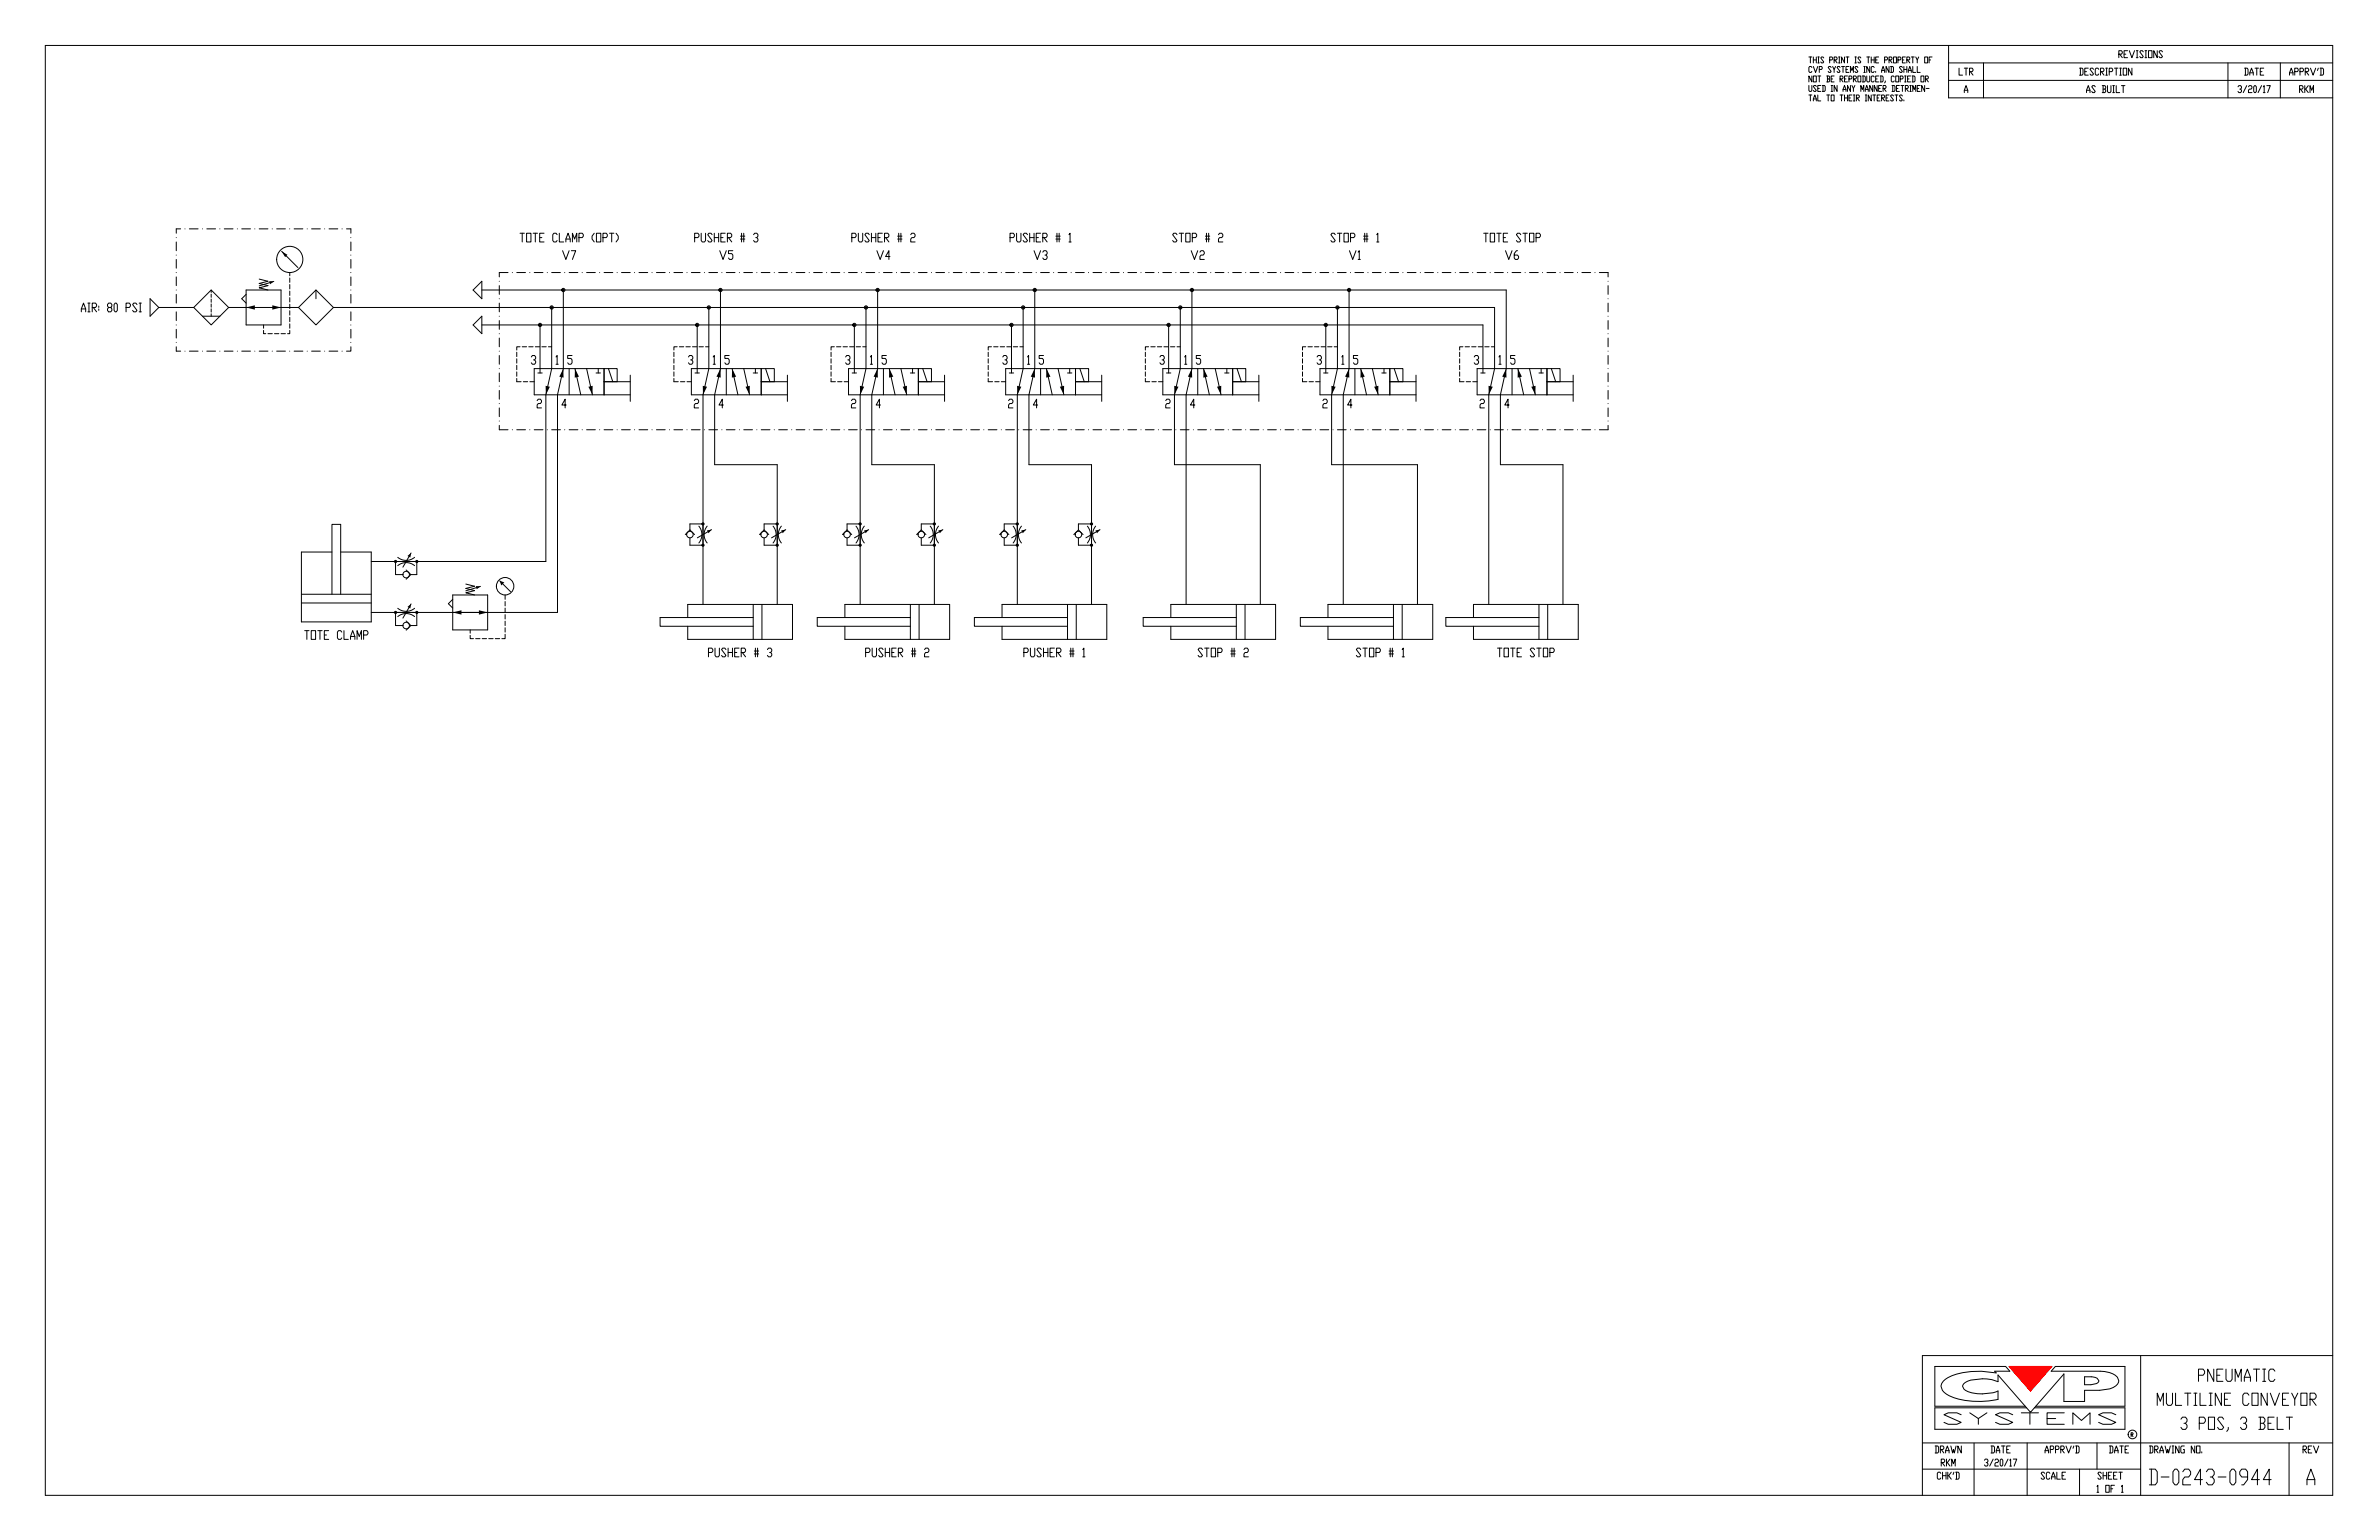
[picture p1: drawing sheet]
<svg xmlns="http://www.w3.org/2000/svg" width="864mm" height="559mm" viewBox="0 0 864 559" stroke-linecap="round" stroke-linejoin="round" font-family="sans-serif">
<g fill="none" stroke="#000" stroke-width=".36">
<path d="M16.4 16.5h830.4v526.1h-830.4zM656.6 31v1.8l.3 .4h.6l.2-.4v-1.8M656.6 20.7h1.1M656.6 34.5h1.1M657.2 20.7v2.1M657.2 34.5v2.1M657.7 24.5l-.2-.4h-.6l-.3 .4v1.4l.3 .4h.6l.2-.4M657.7 27.6v2.1l-1.1-2.1v2.1M658.3 27.6h1v2.1h-1zM658.3 24.1l.8 2.2 .8-2.2M658.3 36.6l.5-2.1 .5 2.1M658.3 20.7v2.1"/>
<path d="M658.3 21.8h1M658.3 35.9h1M659.3 31.4l-.2-.4h-.6l-.2 .4 1 1.4-.2 .4h-.6l-.2-.4M659.3 20.7v2.1M659.9 34.5v2.1h1.1M659.9 20.7h.5M659.9 22.8h.5M659.9 27.6h1.1M659.9 32.1h.5M660.1 20.7v2.1M660.4 25.2h.8l.3-.4-.3-.7h-.8v2.2M660.4 27.6v2.1"/>
<path d="M661 31h-1.1v2.2h1.1M661.5 31h.8l.3 .4v1.4l-.3 .4h-.8M661.8 31v2.2M662 21l-.2-.3h-.6l-.2 .3 1 1.5-.2 .3h-.6l-.2-.3M663.1 27.6h.8l.3 .3-.3 .7 .3 .8-.3 .3h-.8M663.1 34.5h1.1M663.4 27.6v2.1M663.4 28.6h.5M663.6 34.5v2.1M664.2 21.8h.8l.3-.4-.3-.7h-.8v2.1M664.7 34.5h1.1v2.1h-1.1zM664.7 24.5l-.2-.4h-.6l-.3 .4 1.1 1.4-.2 .4h-.6l-.3-.4"/>
<path d="M664.7 28.6h.6M664.7 33.2h.6M664.7 31h.6M665 31v2.2M665.3 24.1l.5 1.1v1.1M665.8 21.8h.8l.3-.4-.3-.7h-.8v2.1M665.8 27.6h-1.1v2.1h1.1M666.1 21.8l.8 1M666.3 24.1l-.5 1.1M666.9 31v2.2l-1.1-2.2v2.2M667.4 20.7h.6M667.4 22.8h.6"/>
<path d="M667.7 20.7v2.1M668 24.5l-.3-.4h-.6l-.2 .4 1.1 1.4-.3 .4h-.6l-.2-.4M668 28.6h.8l.2-.3-.2-.7h-.8v2.1M668 34.5h1M668.2 28.6l.8 1.1M668.5 24.1h1.1M668.5 34.5v2.1M669 33.2l.6-2.2 .5 2.2M669 24.1v2.2M669 32.5h1.1M669.6 20.7v2.1l-1.1-2.1v2.1M669.6 28.6h.5"/>
<path d="M669.6 34.5v2.1M669.6 35.5h1.1M670.1 20.7h1.1M670.1 25.2h.6M670.7 27.6h-1.1v2.1h1.1M670.7 20.7v2.1M670.7 34.5v2.1M671.2 24.1h-1.1v2.2h1.1M671.2 28.6h.8l.3-.3-.3-.7h-.8v2.1M671.2 35.5h.5M671.7 26.3v-2.2l.6 1.5 .5-1.5v2.2M671.7 31v2.2l-1-2.2v2.2"/>
<path d="M672.3 31l.5 1.1v1.1M672.3 34.5h-1.1v2.1h1.1M672.8 28.6h.8l.3-.3-.3-.7h-.8v2.1M672.8 34.5h.5M672.8 36.6h.5M673.1 28.6l.8 1.1M673.1 34.5v2.1M673.3 20.7h.6M673.3 22.8h.6M673.3 31l-.5 1.1M673.6 20.7v2.1M673.9 35.5h.8l.3-.3-.3-.7h-.8v2.1"/>
<path d="M674.2 35.5l.8 1.1M674.4 27.6h1.1v2.1h-1.1zM674.4 24.5l-.2-.4h-.6l-.3 .4 1.1 1.4-.2 .4h-.6l-.3-.4M675.5 21l-.3-.3h-.5l-.3 .3 1.1 1.5-.3 .3h-.5l-.3-.3M675.5 33.2v-2.2l.5 1.5 .6-1.5v2.2M676 27.6h.8l.3 .3v1.5l-.3 .3h-.8M676.3 27.6v2.1M676.6 24.1h.5M676.6 26.3h.5M676.8 24.1v2.2M677.1 33.2l.6-2.2 .5 2.2M677.1 32.5h1.1"/>
<path d="M677.1 34.5h.6M677.1 36.6h.6M677.4 34.5v2.1M677.7 27.6v1.8l.2 .3h.6l.2-.3v-1.8M677.7 20.7h1M678.2 20.7v2.1M678.7 24.1v2.2l-1-2.2v2.2M679.3 34.5v2.1l-1.1-2.1v2.1M679.3 21.8h1M679.3 20.7v2.1M679.8 31v2.2l-1.1-2.2v2.2M679.8 34.5h1.1"/>
<path d="M680.3 24.5l-.2-.4h-.6l-.2 .4v1.4l.2 .4h.6l.2-.4M680.3 27.9l-.2-.3h-.6l-.2 .3v1.5l.2 .3h.6l.2-.3M680.3 20.7v2.1M680.3 34.5v2.1M680.9 21.8h.5M680.9 25.9v.4M680.9 28.6h.5M681.4 31v2.2l-1.1-2.2v2.2M681.4 35.5h.6M682 20.7h-1.1v2.1h1.1M682 27.6h-1.1v2.1h1.1M682 32.1h.5"/>
<path d="M682.5 27.6h.8l.3 .3v1.5l-.3 .3h-.8M682.5 34.5h-1.1v2.1h1.1M682.8 27.6v2.1M683 26.3l.6-2.2 .5 2.2M683 31h-1v2.2h1M683 35.5h.9l.2-.3-.2-.7h-.9v2.1M683 25.6h1.1M683.3 35.5l.8 1.1M683.6 32.1h.8l.3-.4-.3-.7h-.8v2.2M683.9 32.1l.8 1.1M684.1 21.8h.8l.3-.4-.3-.7h-.8v2.1M684.4 29.4l-.3 .7"/>
<path d="M684.7 35.5h.5M685.7 21.8h.8l.3-.4-.3-.7h-.8v2.1M685.7 24.1v2.2l-1-2.2v2.2M685.7 34.5h-1v2.1h1M686 21.8l.8 1M686.3 24.1h.8l.3 .4v1.4l-.3 .4h-.8M686.5 24.1v2.2M686.8 31h.8l.3 .4v1.4l-.3 .4h-.8M687.1 31v2.2M687.4 20.7h1v2.1h-1zM687.4 34.8l-.3-.3h-.6l-.2 .3 1.1 1.5-.3 .3h-.6l-.2-.3M687.6 27.9l-.2-.3h-.6l-.3 .3v1.5l.3 .3h.6l.2-.3"/>
<path d="M687.9 34.5h1.1M688.2 27.6h1v2.1h-1zM688.4 32.1h.6M688.4 34.5v2.1M689 21.8h.8l.2-.4-.2-.7h-.8v2.1M689.5 31h-1.1v2.2h1.1M689.8 28.6h.8l.3-.3-.3-.7h-.8v2.1M690 31h1.1M690.6 24.5l-.3-.4h-.5l-.3 .4 1.1 1.4-.3 .4h-.5l-.3-.4M690.6 34.8l-.3-.3h-.5l-.3 .3 1.1 1.5-.3 .3h-.5l-.3-.3M690.6 21.8h.5M690.6 31v2.2"/>
<path d="M691.1 25.2h1.1M691.1 24.1v2.2M691.1 36.3v.3M691.4 27.6h.5M691.4 29.7h.5M691.7 20.7h-1.1v2.1h1.1M691.7 32.1h.8l.2-.4-.2-.7h-.8v2.2M691.7 27.6v2.1M691.9 32.1l.8 1.1M692.2 21.8h.8l.3-.4-.3-.7h-.8v2.1M692.2 24.1v2.2M692.5 21.8l.8 1"/>
<path d="M692.5 28.6h.5M692.7 26.3l.6-2.2 .5 2.2M692.7 25.6h1.1M693.3 33.2h.5M693.3 31h.5M693.5 27.6h-1v2.1h1M693.5 31v2.2M693.8 20.7h1.1M694.1 27.6h.8l.3 .3v1.5l-.3 .3h-.8M694.4 24.1v2.2h1M694.4 33.2v-2.2l.5 1.5 .5-1.5v2.2M694.4 20.7v2.1"/>
<path d="M694.4 27.6v2.1M695.4 20.7l.6 1.1v1M696 24.1v2.2h1.1M696 32.1h.5M696.5 20.7l-.5 1.1M697.1 31h-1.1v2.2h1.1M697.3 27.6h1.1v2.1h-1.1zM698.7 20.7h1v2.1h-1zM698.7 31v2.2l-1.1-2.2v2.2M698.9 28.6h.8l.3-.3-.3-.7h-.8v2.1M699.2 28.6l.8 1.1M699.2 32.1h1.1"/>
<path d="M700.3 21.8h.5M701.4 20.7h-1.1v2.1M757.4 33.6v-.8l.7-1.7 .6 1.7v.8M757.4 32.8h1.3M760.6 31.5l-.3-.4h-.7l-.3 .4 1.3 1.7-.3 .4h-.7l-.3-.4M763.1 31.1h1l.3 .4-.3 .8 .3 .9-.3 .4h-1M763.4 31.1v2.5M763.4 32.3h.7M765 31.1v2.1l.3 .4h.7l.3-.4v-2.1M766.9 31.1h.7M766.9 33.6h.7M767.3 31.1v2.5"/>
<path d="M768.2 31.1v2.5h1.3M770.1 31.1h1.3M770.7 31.1v2.5M777.1 491.9v50.7M798.1 499h1.6l.6-.7v-.8l-.6-.7h-1.6v4.4M803.6 496.8v4.4l-2.2-4.4v4.4M804.7 499h1.1M806.9 496.8h-2.2v4.4h2.2M808.1 496.8v3.7l.5 .7h1.1l.6-.7v-3.7M814.7 499.8h2.2M818 496.8h2.3M819.1 496.8v4.4"/>
<path d="M821.4 496.8h1.1M821.9 496.8v4.4M825.8 497.5l-.6-.7h-1.1l-.5 .7v3l.5 .7h1.1l.6-.7M846.8 491.9h-149v50.7M783.1 509.9v-4.4l1.1 3 1.1-3v4.4M786.4 505.5v3.7l.6 .7h1.1l.5-.7v-3.7M789.8 505.5v4.4h2.2M791.7 515l.5-.8h1.2l.5 .8v.7l-.5 .7M792.8 516.4h.6l.5 .8v.7l-.5 .8h-1.2l-.5-.8M793.1 505.5h2.2M794.2 505.5v4.4M796.4 505.5h1.1"/>
<path d="M796.4 509.9h1.1M797 505.5v4.4M798.3 516.4h1.7l.6-.7v-.7l-.6-.8h-1.7v4.5M798.6 505.5v4.4h2.2M801.7 514.2h2.2v4.5h-2.2zM802 505.5h1.1M802 509.9h1.1M802.5 505.5v4.4M806.4 505.5v4.4l-2.2-4.4v4.4M807.2 515l-.5-.8h-1.1l-.6 .8 2.2 2.9-.5 .8h-1.1l-.6-.8M807.5 507.7h1.1M808.9 517.9v.8l-.6 .7"/>
<path d="M809.7 505.5h-2.2v4.4h2.2M811.4 501.2v-4.4l1.1 3 1.1-3v4.4M813.3 515l.6-.8h1.1l.5 .8v.7l-.5 .7M814.4 516.4h.6l.5 .8v.7l-.5 .8h-1.1l-.6-.8M814.7 501.2v-1.4l1.1-3 1.1 3v1.4M816.4 506.3l-.6-.8h-1.1l-.5 .8v2.9l.5 .7h1.1l.6-.7M817.5 505.5h2.2v4.4h-2.2zM820 514.2h1.6l.6 .8v.7l-.6 .7 .6 .8v.7l-.6 .8h-1.6M820.5 514.2v4.5M820.5 516.4h1.1M821.4 501.2h1.1M823 505.5v4.4l-2.2-4.4v4.4"/>
<path d="M823.3 516.4h1.1M824.1 505.5l1.7 4.4 1.7-4.4M825.5 514.2h-2.2v4.5h2.2M826.6 514.2v4.5h2.3M828.6 507.7h1.1M830 514.2h2.2M830.8 505.5h-2.2v4.4h2.2M831.1 514.2v4.5M831.9 505.5l1.1 2.2v2.2M834.1 505.5l-1.1 2.2M835.2 505.5h2.3v4.4h-2.3zM838.6 507.7h1.6l.6-.7v-.7l-.6-.8h-1.6v4.4"/>
<path d="M839.1 507.7l1.7 2.2M697.8 523.6h149M697.8 533.1h79.3M702.5 524.7h.9l.3 .4v1.7l-.3 .4h-.9M702.8 524.7v2.5M704.4 526h.9l.3-.5-.3-.8h-.9v2.5M704.5 534.6l-.3-.4h-.6l-.3 .4v1.7l.3 .4h.6l.3-.4M704.7 530.7h.9l.4-.4-.4-.9h-.9v2.6M704.7 526l.9 1.2M705 530.7l1 1.3M705.2 534.2v2.5M705.2 535.5h1.2"/>
<path d="M706.3 527.2v-.8l.6-1.7 .6 1.7v.8M706.3 526.4h1.2M706.4 534.2v2.5M706.6 529.4v2.6M706.9 530.7l1 1.3M707.1 534.2v2.5M707.4 535.5l.9 1.2M707.9 529.4l-1 1.3h-.3M708.2 524.7l.6 2.5 .3-1.2 .3 1.2 .7-2.5M708.3 534.2l-.9 1.3h-.3M708.5 532v-2.6l.6 1.7 .7-1.7v2.6M709.3 534.2l-.3 .8"/>
<path d="M709.9 534.2h1l.3 .4v1.7l-.3 .4h-1M710.2 534.2v2.5M712 524.7v2.5l-1.3-2.5v2.5M716.6 523.6v19.1M720.4 529.9l.3-.5h.6l.3 .5-.3 .8M721 530.7l.6 .4-.3 .9h-.6l-.3-.4M722.8 524.7h.9l.3 .4v1.7l-.3 .4h-.9M723.1 524.7v2.5M723.5 529.4l-1.2 2.6M724.2 529.9l.3-.5h.6l.3 .5-.3 .8h-.6l-.3 .4v.9h1.2M724.7 527.2v-.8l.6-1.7 .6 1.7v.8M724.7 526.4h1.2"/>
<path d="M726.4 529.4l.6 .5v1.7l-.3 .4-.6-.4v-1.7zM726.6 524.7h1.2M727.2 524.7v2.5M728.5 526h.6M728.9 529.4l-1.2 2.6M729.6 529.9l.3-.5v2.6M729.6 532h.6M729.7 524.7h-1.2v2.5h1.2M730.8 529.4h1.3l-.9 2.6M735.9 523.6v19M742.2 534.6l-.3-.4h-.6l-.4 .4 1.3 1.7-.3 .4h-.6l-.4-.4M742.4 527.2v-.8l.6-1.7 .6 1.7v.8"/>
<path d="M742.4 526.4h1.2M744.1 534.6l-.3-.4h-.6l-.4 .4v1.7l.4 .4h.6l.3-.4M744.3 526h.9l.3-.5-.3-.8h-.9v2.5M744.7 536.7v-.8l.7-1.7 .6 1.7v.8M744.7 535.9h1.3M746.2 526h.9l.3-.5-.3-.8h-.9v2.5M746.7 534.2v2.5h1.2M748.1 526h.9l.3-.5-.3-.8h-.9v2.5M748.4 526l.9 1.2M748.6 535.5h.6M749.8 534.2h-1.2v2.5h1.2M750 524.7l.9 2.5 1-2.5"/>
<path d="M752.8 524.7l-.3 .8M753.5 524.7h.9l.3 .4v1.7l-.3 .4h-.9M753.8 524.7v2.5M754.9 533.1v9.5M761.2 539.4l.3-.5v2.6M761.2 523.6v9.5M762.8 534.6l-.3-.4h-.6l-.4 .4 1.3 1.7-.3 .4h-.6l-.4-.4M763.4 535.5h1.3M763.4 534.2v2.5M764.4 538.9h1.3v2.6h-1.3zM764.7 534.2v2.5M765.3 535.5h.7"/>
<path d="M765.7 524.7h1l.3 .4v1.7l-.3 .4h-1M766 524.7v2.5M766.6 534.2h-1.3v2.5h1.3M767.3 535.5h.6M767.6 538.9h-1.3v2.6M767.6 527.2v-.8l.7-1.7 .6 1.7v.8M767.6 526.4h1.3M768.5 534.2h-1.2v2.5h1.2M769.2 534.2h1.2M769.5 524.7h1.3M769.8 534.2v2.5M770.1 539.4l.3-.5v2.6"/>
<path d="M770.2 524.7v2.5M771.4 526h.7M772.7 524.7h-1.3v2.5h1.3M780.2 524.7h1l.3 .4v1.7l-.3 .4h-1M780.2 533.1h2.2l.7 .9v3.8l-.7 1h-2.2M780.6 524.7v2.5M781 533.1v5.7M782.1 526h1l.3-.5-.3-.8h-1v2.5M782.5 526l.9 1.2M784 527.2v-.8l.7-1.7 .6 1.7v.8M784 526.4h1.3M784.5 535.9h2.9"/>
<path d="M786 524.7l.6 2.5 .3-1.2 .3 1.2 .7-2.5M788.5 524.7h.6M788.5 527.2h.6M788.8 524.7v2.5M789.5 533.1h.7l.7 .9v3.8l-.7 1h-.7l-.7-1v-3.8zM791 524.7v2.5l-1.2-2.5v2.5M792.4 534l.7-.9h1.4l.7 .9v1l-.7 .9h-1.4l-.7 1v1.9h2.8M792.9 524.7h-.9l-.3 .4v1.7l.3 .4h.9v-1.2h-.3M796.7 524.7v2.5l-1.2-2.5v2.5M797.4 524.7h1.2v2.5h-1.2zM799.3 526.8v.4M799.5 536.9h-2.9l2.2-3.8v5.7"/>
<path d="M800.9 534l.7-.9h1.5l.7 .9v1l-.7 .9M802.4 535.9h.7l.7 1v.9l-.7 1h-1.5l-.7-1M805.2 535.9h2.9M810.2 533.1h.7l.7 .9v3.8l-.7 1h-.7l-.7-1v-3.8zM815.9 535.9h-2.1l-.8-.9v-1l.8-.9h1.4l.7 .9v2.9l-1.4 1.9h-.7M820.2 536.9h-2.9l2.2-3.8v5.7M824.5 536.9h-2.9l2.1-3.8v5.7M831 523.6v19M836 526h1l.3-.5-.3-.8h-1v2.5M836.3 526l1 1.2M837.9 526h.7M839.2 524.7h-1.3v2.5h1.3"/>
<path d="M839.8 524.7l1 2.5 .9-2.5M761.2 541.5h.7M766.3 540.2h.6M770.1 541.5h.6"/>
</g>
<g fill="none" stroke="#000" stroke-width=".36">
<path d="M188.8 84.6h1.6M189.6 84.6v3.2M191.2 84.6h1.5v3.2h-1.5zM193.5 84.6h1.6M194.3 84.6v3.2M195.9 86.2h.8M197.5 84.6h-1.6v3.2h1.6M202.2 85.2l-.4-.6h-.7l-.4 .6v2.1l.4 .5h.7l.4-.5M203 84.6v3.2h1.6M204.2 91l1.2 3.1 1.2-3.1M205.4 87.8v-1.1l.8-2.1 .8 2.1v1.1M205.4 86.7h1.6"/>
<path d="M207.4 91h1.6l-1.2 3.1M207.8 87.8v-3.2l.8 2.1 .8-2.1v3.2M210.2 86.2h1.2l.4-.5v-.5l-.4-.6h-1.2v3.2M215.7 84.6l-.8 1.1v1l.8 1.1M216.5 84.6h1.6v3.2h-1.6zM218.9 86.2h1.2l.4-.5v-.5l-.4-.6h-1.2v3.2M221.3 84.6h1.5M222.1 84.6v3.2M223.6 84.6l.8 1.1v1l-.8 1.1M252.2 86.2h1.2l.3-.5v-.5l-.3-.6h-1.2v3.2M254.5 84.6v2.7l.4 .5h.8l.4-.5v-2.7M258.5 85.2l-.4-.6h-.8l-.4 .6 1.6 2.1-.4 .5h-.8l-.4-.5"/>
<path d="M259.3 86.2h1.6M259.3 84.6v3.2M260.9 84.6v3.2M261.3 91l1.2 3.1 1.2-3.1M261.7 86.2h.8M263.3 84.6h-1.6v3.2h1.6M264 86.2h1.2l.4-.5v-.5l-.4-.6h-1.2v3.2M264.4 86.2l1.2 1.6M266 91h-1.6v1h1.2l.4 .6v1l-.4 .5h-.8l-.4-.5M268.8 86.7h1.6M268.8 85.7h1.6M269.2 84.6v3.2"/>
<path d="M270 84.6v3.2M273.6 85.2l.4-.6h.7l.4 .6v.5l-.4 .5M274.3 86.2h.4l.4 .5v.6l-.4 .5h-.7l-.4-.5M309.2 86.2h1.2l.4-.5v-.5l-.4-.6h-1.2v3.2M311.6 84.6v2.7l.4 .5h.8l.4-.5v-2.7M315.5 85.2l-.3-.6h-.8l-.4 .6 1.5 2.1-.3 .5h-.8l-.4-.5M316.3 86.2h1.6M316.3 84.6v3.2M317.9 84.6v3.2M318.3 91l1.2 3.1 1.2-3.1M318.7 86.2h.8M320.3 84.6h-1.6v3.2h1.6"/>
<path d="M321.1 86.2h1.2l.4-.5v-.5l-.4-.6h-1.2v3.2M321.5 86.2l1.2 1.6M323.1 93.1h-1.6l1.2-2.1v3.1M325.8 86.7h1.6M325.8 85.7h1.6M326.2 84.6v3.2M327 84.6v3.2M330.6 85.2l.4-.6h.8l.4 .6v.5l-.4 .5h-.8l-.4 .5v1.1h1.6M366.7 86.2h1.1l.4-.5v-.5l-.4-.6h-1.1v3.2M369 84.6v2.7l.4 .5h.8l.4-.5v-2.7M373 85.2l-.4-.6h-.8l-.4 .6 1.6 2.1-.4 .5h-.8l-.4-.5M373.8 86.2h1.6"/>
<path d="M373.8 84.6v3.2M375.4 91l1.2 3.1 1.1-3.1M375.4 84.6v3.2M376.2 86.2h.8M377.7 84.6h-1.5v3.2h1.5M378.5 91.5l.4-.5h.8l.4 .5v.5l-.4 .6M378.5 86.2h1.2l.4-.5v-.5l-.4-.6h-1.2v3.2M378.9 86.2l1.2 1.6M379.3 92.6h.4l.4 .5v.5l-.4 .5h-.8l-.4-.5M383.3 86.7h1.6M383.3 85.7h1.6M383.7 84.6v3.2"/>
<path d="M384.5 84.6v3.2M388 85.2l.4-.6v3.2M388 87.8h.8M427.3 85.2l-.4-.6h-.8l-.4 .6 1.6 2.1-.4 .5h-.8l-.4-.5M428.1 84.6h1.5M428.9 84.6v3.2M430.4 84.6h1.6v3.2h-1.6zM432.4 91l1.2 3.1 1.2-3.1M432.8 86.2h1.2l.4-.5v-.5l-.4-.6h-1.2v3.2M435.6 91.5l.4-.5h.8l.4 .5v.5l-.4 .6h-.8l-.4 .5v1h1.6M437.6 86.7h1.6M437.6 85.7h1.6"/>
<path d="M438 84.6v3.2M438.8 84.6v3.2M442.3 85.2l.4-.6h.8l.4 .6v.5l-.4 .5h-.8l-.4 .5v1.1h1.6M484.7 85.2l-.4-.6h-.8l-.4 .6 1.6 2.1-.4 .5h-.8l-.4-.5M485.5 84.6h1.6M486.3 84.6v3.2M487.9 84.6h1.6v3.2h-1.6zM489.9 91l1.1 3.1 1.2-3.1M490.3 86.2h1.1l.4-.5v-.5l-.4-.6h-1.1v3.2M493 91.5l.4-.5v3.1M493 94.1h.8M495 86.7h1.6"/>
<path d="M495 85.7h1.6M495.4 84.6v3.2M496.2 84.6v3.2M499.8 85.2l.4-.6v3.2M499.8 87.8h.8M538.6 84.6h1.6M539.4 84.6v3.2M541 84.6h1.5v3.2h-1.5zM543.3 84.6h1.6M544.1 84.6v3.2M545.7 86.2h.8M546.5 91l1.2 3.1 1.2-3.1"/>
<path d="M547.3 84.6h-1.6v3.2h1.6M550.9 91h-.4l-.8 1v1.6l.4 .5h.8l.4-.5v-.5l-.4-.5h-1.2M552.1 85.2l-.4-.6h-.8l-.4 .6 1.6 2.1-.4 .5h-.8l-.4-.5M552.8 84.6h1.6M553.6 84.6v3.2M555.2 84.6h1.6v3.2h-1.6zM557.6 86.2h1.2l.4-.5v-.5l-.4-.6h-1.2v3.2M29.5 113.2v-1.1l.8-2.1 .8 2.1v1.1M29.5 112.1h1.6M31.9 113.2h.8M31.9 110h.8M32.3 110v3.2"/>
<path d="M33.5 111.6h1.2l.4-.6v-.5l-.4-.5h-1.2v3.2M33.9 111.6l1.2 1.6M35.9 111v.6M35.9 112.1v.5M39.4 111.6l-.4 .5v.5l.4 .6h.8l.4-.6v-.5l-.4-.5h-.8l-.4-.6v-.5l.4-.5h.8l.4 .5v.5l-.4 .6M41.8 110h.4l.4 .5v2.1l-.4 .6h-.4l-.4-.6v-2.1zM45.8 111.6h1.2l.3-.6v-.5l-.3-.5h-1.2v3.2M49.7 110.5l-.4-.5h-.8l-.4 .5 1.6 2.1-.4 .6h-.8l-.4-.6M50.5 113.2h.8M50.5 110h.8M50.9 110v3.2M70.3 111.6l6.4-6.4 6.3 6.4-6.3 6.3z"/>
<path d="M108.4 111.6l6.3-6.4 6.3 6.4-6.3 6.3zM174.9 114.7l-3.2 3.2 3.2 3.2M174.9 102.1l-3.2 3.1 3.2 3.2M192.9 129.5l.4-.5h.8l.4 .5v.6l-.4 .5M193.7 130.6h.4l.4 .5v.5l-.4 .6h-.8l-.4-.6M193.9 133.8h25.4v9.5h-25.4M201.8 129.5l.4-.5v3.2M201.8 132.2h.8M206.6 133.8v9.5M207.7 129h-1.6v1.1h1.2l.4 .5v1l-.4 .6h-.8l-.4-.6M249.9 129.5l.4-.5h.8l.4 .5v.6l-.4 .5M250.7 130.6h.4l.4 .5v.5l-.4 .6h-.8l-.4-.6"/>
<path d="M251 133.8h25.3v9.5h-25.3M258.9 129.5l.4-.5v3.2M258.9 132.2h.8M263.7 133.8v9.5M264.7 129h-1.6v1.1h1.2l.4 .5v1l-.4 .6h-.8l-.4-.6M307 129.5l.4-.5h.8l.3 .5v.6l-.3 .5M307.8 130.6h.4l.3 .5v.5l-.3 .6h-.8l-.4-.6M308 133.8h25.4v9.5h-25.4M315.9 129.5l.4-.5v3.2M315.9 132.2h.8M320.7 133.8v9.5M321.8 129h-1.6v1.1h1.2l.4 .5v1l-.4 .6h-.8l-.4-.6"/>
<path d="M364 129.5l.4-.5h.8l.4 .5v.6l-.4 .5M364.8 130.6h.4l.4 .5v.5l-.4 .6h-.8l-.4-.6M365.1 133.8h25.3v9.5h-25.3M373 129.5l.4-.5v3.2M373 132.2h.8M377.7 133.8v9.5M378.8 129h-1.6v1.1h1.2l.4 .5v1l-.4 .6h-.8l-.4-.6M421.1 129.5l.4-.5h.7l.4 .5v.6l-.4 .5M421.9 130.6h.3l.4 .5v.5l-.4 .6h-.7l-.4-.6M422.1 133.8h25.4v9.5h-25.4M430 129.5l.4-.5v3.2M430 132.2h.8"/>
<path d="M434.8 133.8v9.5M435.8 129h-1.5v1.1h1.2l.3 .5v1l-.3 .6h-.8l-.4-.6M478.1 129.5l.4-.5h.8l.4 .5v.6l-.4 .5M478.9 130.6h.4l.4 .5v.5l-.4 .6h-.8l-.4-.6M479.2 133.8h25.3v9.5h-25.3M487.1 129.5l.4-.5v3.2M487.1 132.2h.8M491.8 133.8v9.5M492.9 129h-1.6v1.1h1.2l.4 .5v1l-.4 .6h-.8l-.4-.6M535.2 129.5l.3-.5h.8l.4 .5v.6l-.4 .5M535.9 130.6h.4l.4 .5v.5l-.4 .6h-.8l-.3-.6M536.2 133.8h25.4v9.5h-25.4"/>
<path d="M544.1 129.5l.4-.5v3.2M544.1 132.2h.8M548.9 133.8v9.5M549.9 129h-1.5v1.1h1.1l.4 .5v1l-.4 .6h-.7l-.4-.6M195 145.4l.4-.6h.8l.4 .6v.5l-.4 .5h-.8l-.4 .6v1h1.6M205.5 147h-1.5l1.2-2.2v3.2M252 145.4l.4-.6h.8l.4 .6v.5l-.4 .5h-.8l-.4 .6v1h1.6M262.6 147h-1.6l1.2-2.2v3.2M309.1 145.4l.4-.6h.8l.4 .6v.5l-.4 .5h-.8l-.4 .6v1h1.6M319.6 147h-1.5l1.1-2.2v3.2M366.1 145.4l.4-.6h.8l.4 .6v.5l-.4 .5h-.8l-.4 .6v1h1.6M376.7 147h-1.6l1.2-2.2v3.2"/>
<path d="M423.2 145.4l.4-.6h.8l.4 .6v.5l-.4 .5h-.8l-.4 .6v1h1.6M433.7 147h-1.5l1.1-2.2v3.2M480.2 145.4l.4-.6h.8l.4 .6v.5l-.4 .5h-.8l-.4 .6v1h1.6M490.8 147h-1.6l1.2-2.2v3.2M537.3 145.4l.4-.6h.8l.4 .6v.5l-.4 .5h-.8l-.4 .6v1h1.6M547.8 147h-1.6l1.2-2.2v3.2M250.4 195.2v2.6h4.8M253.7 190.9a4.8 4.8 0 0 1 0 6.1M255.2 190.1h-4.8v2.2M256.7 190.9a4.8 4.8 0 0 0 0 6.1M277.4 195.2v2.6h4.7M280.6 190.9a4.8 4.8 0 0 1 0 6.1"/>
<path d="M282.1 190.1h-4.7v2.2M283.6 190.9a4.8 4.8 0 0 0 0 6.1M307.5 195.2v2.6h4.7M310.7 190.9a4.8 4.8 0 0 1 0 6.1M312.2 190.1h-4.7v2.2M313.8 190.9a4.8 4.8 0 0 0 0 6.1M334.4 195.2v2.6h4.8M337.7 190.9a4.8 4.8 0 0 1 0 6.1M339.2 190.1h-4.8v2.2M340.7 190.9a4.8 4.8 0 0 0 0 6.1M364.5 195.2v2.6h4.8M367.8 190.9a4.8 4.8 0 0 1 0 6.1"/>
<path d="M369.3 190.1h-4.8v2.2M370.8 190.9a4.8 4.8 0 0 0 0 6.1M391.5 195.2v2.6h4.7M394.7 190.9a4.8 4.8 0 0 1 0 6.1M396.2 190.1h-4.7v2.2M397.7 190.9a4.8 4.8 0 0 0 0 6.1M109.4 215.6h25.4M109.4 218.8h25.4M120.5 215.6v-25.3h3.2v25.3M120.5 200.3h-11.1v25.4h25.4v-25.4M143.6 203.7v4.8h2.7M144.4 205.3a4.8 4.8 0 0 1 6.1 0"/>
<path d="M150.5 202.2a4.8 4.8 0 0 1-6.1 0M151.3 203.7v4.8h-2.2M249.7 219.3h38v12.7h-38v-4.8M273.4 219.3v12.7M276.6 219.3v12.7M306.7 219.3h38v12.7h-38v-4.8M330.5 219.3v12.7M333.6 219.3v12.7M363.7 219.3h38.1v12.7h-38.1v-4.8M387.5 219.3v12.7M390.7 219.3v12.7M425 219.3h38.1v12.7h-38.1v-4.8"/>
<path d="M448.8 219.3v12.7M452 219.3v12.7M482.1 219.3h38v12.7h-38v-4.8M505.8 219.3v12.7M509 219.3v12.7M534.9 219.3h38v12.7h-38v-4.8M558.7 219.3v12.7M561.8 219.3v12.7M110.6 228.8h1.6M111.4 228.8v3.2M113 228.8h1.6v3.2h-1.6zM115.4 228.8h1.5"/>
<path d="M116.1 228.8v3.2M117.7 230.4h.8M119.3 228.8h-1.6v3.2h1.6M124.1 229.4l-.4-.6h-.8l-.4 .6v2.1l.4 .5h.8l.4-.5M124.9 228.8v3.2h1.5M127.2 232v-1.1l.8-2.1 .8 2.1v1.1M127.2 230.9h1.6M129.6 232v-3.2l.8 2.1 .8-2.1v3.2M132 230.4h1.2l.4-.5v-.5l-.4-.6h-1.2v3.2M143.6 222.2v4.8h2.7M144.4 220.7a4.8 4.8 0 0 0 6.1 0M150.5 223.7a4.8 4.8 0 0 0-6.1 0"/>
<path d="M151.3 222.2v4.8h-2.2M257.2 236.8h1.2l.4-.6v-.5l-.4-.5h-1.2v3.1M259.6 235.2v2.6l.4 .5h.7l.4-.5v-2.6M263.5 235.7l-.4-.5h-.8l-.4 .5 1.6 2.1-.4 .5h-.8l-.4-.5M264.3 235.2v3.1M264.3 236.8h1.6M265.9 235.2v3.1M266.7 236.8h.8M268.3 235.2h-1.6v3.1h1.6M269.1 236.8h1.2l.3-.6v-.5l-.3-.5h-1.2v3.1M269.5 236.8l1.1 1.5M273.4 224.1h-33.8v3.1h33.8"/>
<path d="M273.8 237.3h1.6M273.8 236.2h1.6M274.2 235.2v3.1M275 235.2v3.1M278.6 235.7l.4-.5h.8l.4 .5v.5l-.4 .6M279.4 236.8h.4l.4 .5v.5l-.4 .5h-.8l-.4-.5M314.2 236.8h1.2l.4-.6v-.5l-.4-.5h-1.2v3.1M316.6 235.2v2.6l.4 .5h.8l.4-.5v-2.6M320.6 235.7l-.4-.5h-.8l-.4 .5 1.6 2.1-.4 .5h-.8l-.4-.5M321.4 236.8h1.5M321.4 235.2v3.1M322.9 235.2v3.1"/>
<path d="M323.7 236.8h.8M325.3 235.2h-1.6v3.1h1.6M326.1 236.8h1.2l.4-.6v-.5l-.4-.5h-1.2v3.1M326.5 236.8l1.2 1.5M330.5 224.1h-33.8v3.1h33.8M330.9 237.3h1.6M330.9 236.2h1.6M331.3 235.2v3.1M332.1 235.2v3.1M335.6 235.7l.4-.5h.8l.4 .5v.5l-.4 .6h-.8l-.4 .5v1h1.6M371.7 236.8h1.2l.4-.6v-.5l-.4-.5h-1.2v3.1M374 235.2v2.6l.4 .5h.8l.4-.5v-2.6"/>
<path d="M378 235.7l-.4-.5h-.8l-.4 .5 1.6 2.1-.4 .5h-.8l-.4-.5M378.8 236.8h1.6M378.8 235.2v3.1M380.4 235.2v3.1M381.2 236.8h.8M382.8 235.2h-1.6v3.1h1.6M383.6 236.8h1.1l.4-.6v-.5l-.4-.5h-1.1v3.1M384 236.8l1.1 1.5M387.5 224.1h-33.8v3.1h33.8M388.3 237.3h1.6M388.3 236.2h1.6M388.7 235.2v3.1"/>
<path d="M389.5 235.2v3.1M393.1 235.7l.4-.5v3.1M393.1 238.3h.8M436.5 235.7l-.4-.5h-.8l-.4 .5 1.6 2.1-.4 .5h-.8l-.4-.5M437.3 235.2h1.6M438.1 235.2v3.1M439.7 235.2h1.6v3.1h-1.6zM442.1 236.8h1.1l.4-.6v-.5l-.4-.5h-1.1v3.1M446.8 237.3h1.6M446.8 236.2h1.6M447.2 235.2v3.1M448 235.2v3.1"/>
<path d="M448.8 224.1h-33.8v3.1h33.8M451.6 235.7l.4-.5h.8l.3 .5v.5l-.3 .6h-.8l-.4 .5v1h1.5M494 235.7l-.4-.5h-.8l-.4 .5 1.6 2.1-.4 .5h-.8l-.4-.5M494.7 235.2h1.6M495.5 235.2v3.1M497.1 235.2h1.6v3.1h-1.6zM499.5 236.8h1.2l.4-.6v-.5l-.4-.5h-1.2v3.1M504.3 237.3h1.5M504.3 236.2h1.5M504.6 235.2v3.1M505.4 235.2v3.1M505.8 224.1h-33.8v3.1h33.8"/>
<path d="M509 235.7l.4-.5v3.1M509 238.3h.8M543.6 235.2h1.6M544.4 235.2v3.1M546 235.2h1.6v3.1h-1.6zM548.4 235.2h1.5M549.2 235.2v3.1M550.7 236.8h.8M552.3 235.2h-1.6v3.1h1.6M557.1 235.7l-.4-.5h-.8l-.4 .5 1.6 2.1-.4 .5h-.8l-.4-.5M557.9 235.2h1.6M558.7 224.1h-33.8v3.1h33.8"/>
<path d="M558.7 235.2v3.1M560.2 235.2h1.6v3.1h-1.6zM562.6 236.8h1.2l.4-.6v-.5l-.4-.5h-1.2v3.1M756.7 499.6a8.3 8.3 0 0 1 4.6 .5l.6 .9-.8 1-2.1 .5h-2.3zM711.9 513.3l-1.5-.6h-3.2l-1.5 .6 6.2 2.8-1.5 .7h-3.2l-1.5-.7M715 512.7l3.2 2v2.1M721.3 512.7l-3.1 2M730.6 513.3l-1.5-.6h-3.1l-1.6 .6 6.2 2.8-1.5 .7h-3.1l-1.6-.7M733.8 512.7h6.2M735.2 510.3h-32.8v-14.5h25.7l1.5 1.8h-5.5l.5 .6a25.5 25.5 0 0 0-18.4 2.3 2.95 2.95 0 0 0-1.6 2.8 2.95 2.95 0 0 0 2 2.6 26.9 26.9 0 0 0 18.7 1.9v-3.1a14.1 14.1 0 0 1-12.3-.6l-.6-1.1a2.4 2.4 0 0 1 1.9-1.8 16.3 16.3 0 0 1 11 .2v-2.5l11.8 13.6 12.1-14v10h7.5v-4h5.5a6.8 6.8 0 0 0 6.9-3 2.82 2.82 0 0 0-2.1-3l-3-.8-1.6-.1h-17.8l1.5-1.8h25.3v14.5h-32.4M735.7 510.8h-33.3v7.8h69v-7.8h-32.9M736.9 512.7v4.1"/>
<path d="M743.1 514.7h3.1M749.3 512.7h-6.2v4.1h6.2M752.5 516.8v-4.1l3.1 2.7 3.1-2.7v4.1M768.1 513.3l-1.6-.6h-3.1l-1.6 .6 6.3 2.8-1.6 .7h-3.1l-1.6-.7M773.6 520.6l.7-.3-.2-.4h-.5v1.4M773.8 520.6l.5 .7M837.5 538.8v-1.9l1.4-3.8 1.4 3.8v1.9M837.5 536.9h2.8"/>
<circle cx="196" cy="117.9" r=".59"/>
<circle cx="196" cy="117.9" r=".3"/>
<circle cx="200.3" cy="111.6" r=".59"/>
<circle cx="200.3" cy="111.6" r=".3"/>
<circle cx="204.5" cy="105.2" r=".59"/>
<circle cx="204.5" cy="105.2" r=".3"/>
<circle cx="253.1" cy="117.9" r=".59"/>
<circle cx="253.1" cy="117.9" r=".3"/>
<circle cx="257.3" cy="111.6" r=".59"/>
<circle cx="257.3" cy="111.6" r=".3"/>
<circle cx="261.5" cy="105.2" r=".59"/>
<circle cx="261.5" cy="105.2" r=".3"/>
<circle cx="310.1" cy="117.9" r=".59"/>
<circle cx="310.1" cy="117.9" r=".3"/>
<circle cx="314.4" cy="111.6" r=".59"/>
<circle cx="314.4" cy="111.6" r=".3"/>
<circle cx="318.6" cy="105.2" r=".59"/>
<circle cx="318.6" cy="105.2" r=".3"/>
<circle cx="367.2" cy="117.9" r=".59"/>
<circle cx="367.2" cy="117.9" r=".3"/>
<circle cx="371.4" cy="111.6" r=".59"/>
<circle cx="371.4" cy="111.6" r=".3"/>
<circle cx="375.6" cy="105.2" r=".59"/>
<circle cx="375.6" cy="105.2" r=".3"/>
<circle cx="424.2" cy="117.9" r=".59"/>
<circle cx="424.2" cy="117.9" r=".3"/>
<circle cx="428.5" cy="111.6" r=".59"/>
<circle cx="428.5" cy="111.6" r=".3"/>
<circle cx="432.7" cy="105.2" r=".59"/>
<circle cx="432.7" cy="105.2" r=".3"/>
<circle cx="481.3" cy="117.9" r=".59"/>
<circle cx="481.3" cy="117.9" r=".3"/>
<circle cx="485.5" cy="111.6" r=".59"/>
<circle cx="485.5" cy="111.6" r=".3"/>
<circle cx="489.7" cy="105.2" r=".59"/>
<circle cx="489.7" cy="105.2" r=".3"/>
<circle cx="250.4" cy="194" r="1.19"/>
<circle cx="277.4" cy="194" r="1.19"/>
<circle cx="307.5" cy="194" r="1.19"/>
<circle cx="334.4" cy="194" r="1.19"/>
<circle cx="364.5" cy="194" r="1.19"/>
<circle cx="391.5" cy="194" r="1.19"/>
<circle cx="147.4" cy="208.5" r="1.19"/>
<circle cx="147.4" cy="227" r="1.19"/>
</g>
<g fill="none" stroke="#000" stroke-width=".36">
<path d="M707.4 16.5v19h139.4M769.2 19.7h.9l.3-.5-.3-.8h-.9v2.5M769.5 19.7l.9 1.2M771.1 19.7h.6M772.3 18.4h-1.2v2.5h1.2M773 18.4l.9 2.5 1-2.5M775.5 18.4h.6M775.8 18.4v2.5M778 18.8l-.3-.4h-.6l-.3 .4 1.2 1.7-.3 .4h-.6l-.3-.4M778.7 18.4h.6M779 18.4v2.5M779.9 18.4h1.3v2.5h-1.3z"/>
<path d="M783.1 18.4v2.5l-1.3-2.5v2.5M785 18.8l-.3-.4h-.7l-.3 .4 1.3 1.7-.3 .4h-.7l-.3-.4M707.4 22.8h139.4M707.4 29.2h139.4M711.2 24.7v2.6h1.2M713.1 33.6v-.8l.6-1.7 .6 1.7v.8M713.1 24.7h1.2M713.1 32.8h1.2M713.7 24.7v2.6M715 26h.9l.3-.4-.3-.9h-.9v2.6M715.3 26l.9 1.3M720 22.8v12.7"/>
<path d="M754.9 24.7h.9l.4 .5v1.6l-.4 .5h-.9M755.2 24.7v2.6M756.8 26h.6M758.1 24.7h-1.3v2.6h1.3M760 25.2l-.4-.5h-.6l-.3 .5 1.3 1.6-.4 .5h-.6l-.3-.5M761.9 25.2l-.4-.5h-.6l-.3 .5v1.6l.3 .5h.6l.4-.5M762.5 26h.9l.4-.4-.4-.9h-.9v2.6M762.8 26l1 1.3M764.4 24.7h.6M764.4 27.3h.6M764.7 24.7v2.6M765.7 26h.9l.3-.4-.3-.9h-.9v2.6"/>
<path d="M767.6 24.7h1.2M768.2 24.7v2.6M769.5 24.7h.6M769.5 27.3h.6M769.8 24.7v2.6M770.7 24.7h1.3v2.6h-1.3zM773.9 24.7v2.6l-1.3-2.6v2.6M775.5 20.9h.6M778.7 20.9h.6M808.8 22.8v12.7M812.4 31.5l.3-.4h.7l.3 .4-.3 .8M813 32.3l.7 .5-.3 .8h-.7l-.3-.4"/>
<path d="M814.8 24.7h.9l.4 .5v1.6l-.4 .5h-.9M815.1 24.7v2.6M815.6 31.1l-1.3 2.5M816.2 31.5l.3-.4h.7l.3 .4-.3 .8h-.7l-.3 .5v.8h1.3M816.7 27.3v-.9l.6-1.7 .7 1.7v.9M816.7 26.4h1.3M818.4 31.1l.7 .4v1.7l-.3 .4-.7-.4v-1.7zM818.6 24.7h1.3M819.2 24.7v2.6M820.5 26h.6M821 31.1l-1.3 2.5M821.6 31.5l.3-.4v2.5"/>
<path d="M821.6 33.6h.6M821.8 24.7h-1.3v2.6h1.3M822.9 31.1h1.2l-.9 2.5M827.8 22.8v12.7M831.1 27.3v-.9l.6-1.7 .7 1.7v.9M831.1 26.4h1.3M833 26h1l.3-.4-.3-.9h-1v2.6M834.8 32.3h.9l.3-.4-.3-.8h-.9v2.5M834.9 26h1l.3-.4-.3-.9h-1v2.6M835.1 32.3l.9 1.3M836.7 31.1v2.5M836.8 26h1l.3-.4-.3-.9h-1v2.6"/>
<path d="M837 32.3l.9 1.3M837.1 26l1 1.3M837.9 31.1l-.9 1.2h-.3M838.6 33.6v-2.5l.6 1.7 .6-1.7v2.5M838.7 24.7l1 2.6 .9-2.6M841.6 24.7l-.3 .9M842.2 24.7h1l.3 .5v1.6l-.3 .5h-1M842.5 24.7v2.6M64 87.8v3.2M64 94.1v3.2M64 98.9h.1M64 92.6h.1"/>
<path d="M64 86.2h.1M65.6 83h-1.6v1.6M67.2 83l-.1 .1M68.7 83h3.2M73.5 83v.1M75.1 83h3.1M79.8 83v.1M81.4 83h3.2M86.2 83l-.1 .1M87.8 83h3.1M92.5 83v.1M94.1 83h3.2"/>
<path d="M98.8 83v.1M100.4 83h3.2M102.2 91.2l5.9 5.9M105.2 98.9v1.2M105.2 83v.1M106.8 83h3.1M111.5 83v.1M113.1 83h3.2M117.9 83v.1M119.4 83h3.2M124.2 83v.1M125.8 83h1.6v1.6"/>
<path d="M127.4 87.8v3.2M127.4 94.1v3.2M127.4 98.9h-.1M127.4 92.6h-.1M127.4 86.2h-.1M184.4 98.9h-3.2v1.6M186 98.9h.1M187.6 98.9h3.2M192.3 98.9h.1M193.9 98.9h3.2M198.7 98.9h.1M200.3 98.9h3.1"/>
<path d="M205 98.9h.1M206.6 98.9h3.2M211.4 98.9h-.1M212.9 98.9h3.2M217.7 98.9h.1M219.3 98.9h3.2M224 98.9h.1M225.6 98.9h3.2M230.4 98.9h-.1M232 98.9h3.1M236.7 98.9h.1M238.3 98.9h3.2"/>
<path d="M243.1 98.9h-.1M244.6 98.9h3.2M249.4 98.9h.1M251 98.9h3.1M255.7 98.9h.1M257.3 98.9h3.2M262.1 98.9h-.1M263.7 98.9h3.1M268.4 98.9h.1M270 98.9h3.2M274.7 98.9h.1M276.3 98.9h3.2"/>
<path d="M281.1 98.9h.1M282.7 98.9h3.1M287.4 98.9h.1M289 98.9h3.2M293.8 98.9h.1M295.3 98.9h3.2M300.1 98.9h.1M301.7 98.9h3.2M306.4 98.9h.1M308 98.9h3.2M312.8 98.9h.1M314.4 98.9h3.1"/>
<path d="M319.1 98.9h.1M320.7 98.9h3.2M325.5 98.9h-.1M327 98.9h3.2M331.8 98.9h.1M333.4 98.9h3.1M338.1 98.9h.1M339.7 98.9h3.2M344.5 98.9h.1M346.1 98.9h3.1M350.8 98.9h.1M352.4 98.9h3.2"/>
<path d="M357.1 98.9h.1M358.7 98.9h3.2M363.5 98.9h.1M365.1 98.9h3.1M369.8 98.9h.1M371.4 98.9h3.2M376.2 98.9h-.1M377.7 98.9h3.2M382.5 98.9h.1M384.1 98.9h3.2M388.8 98.9h.1M390.4 98.9h3.2"/>
<path d="M395.2 98.9h-.1M396.8 98.9h3.1M401.5 98.9h.1M403.1 98.9h3.2M407.9 98.9h-.1M409.4 98.9h3.2M414.2 98.9h.1M415.8 98.9h3.1M420.5 98.9h.1M422.1 98.9h3.2M426.9 98.9h-.1M428.5 98.9h3.1"/>
<path d="M433.2 98.9h.1M434.8 98.9h3.2M439.5 98.9h.1M441.1 98.9h3.2M445.9 98.9h.1M447.5 98.9h3.1M452.2 98.9h.1M453.8 98.9h3.2M458.6 98.9h.1M460.1 98.9h3.2M464.9 98.9h.1M466.5 98.9h3.2"/>
<path d="M471.2 98.9h.1M472.8 98.9h3.2M477.6 98.9h.1M479.2 98.9h3.1M483.9 98.9h.1M485.5 98.9h3.2M490.3 98.9h-.1M491.8 98.9h3.2M496.6 98.9h.1M498.2 98.9h3.1M502.9 98.9h.1M504.5 98.9h3.2"/>
<path d="M509.3 98.9h.1M510.9 98.9h3.1M515.6 98.9h.1M517.2 98.9h3.2M521.9 98.9h.1M523.5 98.9h3.2M528.3 98.9h.1M529.9 98.9h3.1M534.6 98.9h.1M536.2 98.9h3.2M541 98.9h-.1M542.5 98.9h3.2"/>
<path d="M547.3 98.9h.1M548.9 98.9h3.2M553.6 98.9h.1M555.2 98.9h3.2M560 98.9h-.1M561.6 98.9h3.1M566.3 98.9h.1M567.9 98.9h3.2M572.7 98.9h-.1M574.2 98.9h3.2M579 98.9h.1M580.6 98.9h3.1v1.6"/>
<path d="M54.5 108.4l3.1 3.2-3.1 3.1zM57.6 111.6h12.7M64 100.5v3.1M64 106.8v3.2M64 113.2v3.1M64 119.5v3.2M64 117.9h.1M64 111.6h.1M64 105.2h.1M73.5 114.7h6.3M76.7 105.2v.9M76.7 106.7v1.2"/>
<path d="M76.7 108.5v1.2M76.7 110.3v1.2M76.7 112.1v1.2M76.7 113.8v.9M83 111.6h25.4M89.3 105.2h12.7v12.7h-12.7zM89.3 106.8l-1.5 1.6 1.5 1.6M94.1 101.3l3.2 .8-3.2 .8 3.2 .7-3.2 .8 3.2 .8M95.7 119.9v1.2h.8M95.7 117.9v1.2M99.4 102.1l-5.3 1.6M105.2 119.9v1.2h-.8"/>
<path d="M105.2 100.9v1.6M105.2 103.3v1.5M105.2 105.6v1.6M105.2 108v1.6M105.2 110.4v1.6M105.2 112.8v1.5M105.2 115.1v1.6M105.2 117.5v1.6M114.7 105.2v3.2M121 111.6h421.5v22.2l-2.1 9.5v76M127.4 100.5v3.1M127.4 106.8v3.2"/>
<path d="M127.4 113.2v3.1M127.4 119.5v3.2M127.4 117.9h-.1M127.4 111.6h-.1M127.4 105.2h-.1M174.9 105.2h371.9v28.6l-2.1 9.5v25.3h22.7v50.7M174.9 117.9h363.4v17.4M174.9 102.1v6.3M174.9 114.7v6.4M181.2 103.6v3.2M181.2 110v3.2M181.2 116.3v3.2"/>
<path d="M181.2 114.7v.1M181.2 108.4h.1M181.2 102.1h.1M196 117.9v17.4M200.3 111.6v22.2l-2.1 9.5v60.4h-63.4M204.5 105.2v28.6l-2.1 9.5v78.9h-67.6M253.1 117.9v17.4M257.3 111.6v22.2l-2.1 9.5v76M261.5 105.2v28.6l-2.1 9.5v25.3h22.7v50.7M310.1 117.9v17.4M314.4 111.6v22.2l-2.2 9.5v76M318.6 105.2v28.6l-2.1 9.5v25.3h22.7v50.7"/>
<path d="M367.2 117.9v17.4M371.4 111.6v22.2l-2.1 9.5v76M375.6 105.2v28.6l-2.1 9.5v25.3h22.7v50.7M424.2 117.9v17.4M428.5 111.6v22.2l-2.2 9.5v25.3h31.2v50.7M432.7 105.2v28.6l-2.1 9.5v76M481.3 117.9v17.4M485.5 111.6v22.2l-2.1 9.5v25.3h31.2v50.7M489.7 105.2v28.6l-2.1 9.5v76M583.7 103.6v3.2M583.7 110v3.2M583.7 116.3v3.2"/>
<path d="M583.7 114.7v.1M583.7 108.4h.1M583.7 102.1h.1M64 125.8v1.6h1.6M64 124.2h.1M67.2 127.4h-.1M68.7 127.4h3.2M73.5 127.4h.1M75.1 127.4h3.1M79.8 127.4h.1M81.4 127.4h3.2M86.2 127.4h-.1"/>
<path d="M87.8 127.4h3.1M92.5 127.4h.1M94.1 127.4h3.2M97.3 121.1h1.5M98.8 127.4h.1M99.6 121.1h1.6M100.4 127.4h3.2M102 121.1h1.6M105.2 127.4h.1M106.8 127.4h3.1M111.5 127.4h.1M113.1 127.4h3.2"/>
<path d="M117.9 127.4h.1M119.4 127.4h3.2M124.2 127.4h.1M127.4 125.8v1.6h-1.6M127.4 124.2h-.1M181.2 122.7v3.1M181.2 129v3.2M181.2 135.3v3.2M181.2 133.8h.1M181.2 127.4h.1M181.2 121.1h.1M187.6 137.3v1.2h1.6"/>
<path d="M187.6 127.8v1.6M187.6 130.2v1.6M187.6 132.6v1.6M187.6 134.9v1.6M188.8 125.8h-1.2v1.2M189.6 125.8h1.6M190 138.5h1.5M191.9 125.8h1.6M192.3 138.5h1.6M193.9 133.8v9.5M194.3 125.8h1.6M195.2 135.3h1.6"/>
<path d="M196.7 125.8h1.6M199.1 125.8h1.2M208.7 133.8l2.1 9.5M212.9 133.8l2.2 9.5M216.4 135.3h1.6M217.2 133.8v1.5M219.3 138.5h9.5M220.9 133.8l1.6 4.7M224 138.5v-4.7h-4.7v9.5h9.5M228.8 136.1v9.5M244.6 137.3v1.2h1.6M244.6 127.8v1.6"/>
<path d="M244.6 130.2v1.6M244.6 132.6v1.6M244.6 134.9v1.6M245.8 125.8h-1.2v1.2M246.6 125.8h1.6M247 138.5h1.6M249 125.8h1.6M249.4 138.5h1.6M251 133.8v9.5M251.4 125.8h1.6M252.3 135.3h1.6M253.7 125.8h1.6"/>
<path d="M256.1 125.8h1.2M265.8 133.8l2.1 9.5M270 133.8l2.1 9.5M273.4 135.3h1.6M274.2 133.8v1.5M276.3 138.5h9.5M277.9 133.8l1.6 4.7M281.1 138.5v-4.7h-4.8v9.5h9.5M285.8 136.1v9.5M301.7 137.3v1.2h1.6M301.7 127.8v1.6M301.7 130.2v1.6"/>
<path d="M301.7 132.6v1.6M301.7 134.9v1.6M302.9 125.8h-1.2v1.2M303.7 125.8h1.5M304.1 138.5h1.5M306 125.8h1.6M306.4 138.5h1.6M308 133.8v9.5M308.4 125.8h1.6M309.3 135.3h1.6M310.8 125.8h1.6M313.2 125.8h1.2"/>
<path d="M322.8 133.8l2.1 9.5M327 133.8l2.1 9.5M330.5 135.3h1.6M331.3 133.8v1.5M333.4 138.5h9.5M335 133.8l1.5 4.7M338.1 138.5v-4.7h-4.7v9.5h9.5M342.9 136.1v9.5M358.7 137.3v1.2h1.6M358.7 127.8v1.6M358.7 130.2v1.6M358.7 132.6v1.6"/>
<path d="M358.7 134.9v1.6M359.9 125.8h-1.2v1.2M360.7 125.8h1.6M361.1 138.5h1.6M363.1 125.8h1.6M363.5 138.5h1.6M365.1 133.8v9.5M365.5 125.8h1.5M366.4 135.3h1.6M367.8 125.8h1.6M370.2 125.8h1.2M379.9 133.8l2.1 9.5"/>
<path d="M384.1 133.8l2.1 9.5M387.5 135.3h1.6M388.3 133.8v1.5M390.4 138.5h9.5M392 133.8l1.6 4.7M395.2 138.5v-4.7h-4.8v9.5h9.5M399.9 136.1v9.5M415.8 137.3v1.2h1.6M415.8 127.8v1.6M415.8 130.2v1.6M415.8 132.6v1.6M415.8 134.9v1.6"/>
<path d="M417 125.8h-1.2v1.2M417.8 125.8h1.5M418.2 138.5h1.5M420.1 125.8h1.6M420.5 138.5h1.6M422.1 133.8v9.5M422.5 125.8h1.6M423.4 135.3h1.6M424.9 125.8h1.6M427.3 125.8h1.2M436.9 133.8l2.1 9.5M441.1 133.8l2.1 9.5"/>
<path d="M444.6 135.3h1.5M445.4 133.8v1.5M447.5 138.5h9.5M449.1 133.8l1.5 4.7M452.2 138.5v-4.7h-4.7v9.5h9.5M457 136.1v9.5M472.8 137.3v1.2h1.6M472.8 127.8v1.6M472.8 130.2v1.6M472.8 132.6v1.6M472.8 134.9v1.6M474 125.8h-1.2v1.2"/>
<path d="M474.8 125.8h1.6M475.2 138.5h1.6M477.2 125.8h1.6M477.6 138.5h1.6M479.2 133.8v9.5M479.6 125.8h1.5M480.5 135.3h1.6M481.9 125.8h1.6M484.3 125.8h1.2M494 133.8l2.1 9.5M498.2 133.8l2.1 9.5M501.6 135.3h1.6"/>
<path d="M502.4 133.8v1.5M504.5 138.5h9.5M506.1 133.8l1.6 4.7M509.3 138.5v-4.7h-4.8v9.5h9.5M514 136.1v9.5M529.9 137.3v1.2h1.6M529.9 127.8v1.6M529.9 130.2v1.6M529.9 132.6v1.6M529.9 134.9v1.6M531.1 125.8h-1.2v1.2M531.9 125.8h1.5"/>
<path d="M532.2 138.5h1.6M534.2 125.8h1.6M534.6 138.5h1.6M536.2 133.8v9.5M536.6 125.8h1.6M537.5 135.3h1.6M539 125.8h1.6M541.4 125.8h1.1M551 133.8l2.1 9.5M555.2 133.8l2.1 9.5M558.7 135.3h1.5M559.5 133.8v1.5"/>
<path d="M561.6 138.5h9.5M563.1 133.8l1.6 4.7M566.3 138.5v-4.7h-4.7v9.5h9.5M571.1 136.1v9.5M583.7 122.7v3.1M583.7 129v3.2M583.7 135.3v3.2M583.7 133.8h.1M583.7 127.4h.1M583.7 121.1h.1M181.2 154.4v1.5h3.2M181.2 141.7v3.1"/>
<path d="M181.2 148v3.2M181.2 152.8h.1M181.2 146.4v.1M181.2 140.1h.1M186 155.9v.1M187.6 155.9h3.2M192.3 155.9v.1M193.9 155.9h3.2M198.7 155.9v.1M200.3 155.9h3.1M205 155.9v.1M206.6 155.9h3.2"/>
<path d="M211.4 155.9l-.1 .1M212.9 155.9h3.2M217.7 155.9v.1M219.3 155.9h3.2M224 155.9v.1M225.6 155.9h3.2M230.4 155.9l-.1 .1M232 155.9h3.1M236.7 155.9v.1M238.3 155.9h3.2M243.1 155.9l-.1 .1M244.6 155.9h3.2"/>
<path d="M249.4 155.9v.1M251 155.9h3.1M255.7 155.9v.1M257.3 155.9h3.2M262.1 155.9l-.1 .1M263.7 155.9h3.1M268.4 155.9v.1M270 155.9h3.2M274.7 155.9v.1M276.3 155.9h3.2M281.1 155.9v.1M282.7 155.9h3.1"/>
<path d="M287.4 155.9v.1M289 155.9h3.2M293.8 155.9v.1M295.3 155.9h3.2M300.1 155.9v.1M301.7 155.9h3.2M306.4 155.9v.1M308 155.9h3.2M312.8 155.9v.1M314.4 155.9h3.1M319.1 155.9v.1M320.7 155.9h3.2"/>
<path d="M325.5 155.9l-.1 .1M327 155.9h3.2M331.8 155.9v.1M333.4 155.9h3.1M338.1 155.9v.1M339.7 155.9h3.2M344.5 155.9v.1M346.1 155.9h3.1M350.8 155.9v.1M352.4 155.9h3.2M357.1 155.9v.1M358.7 155.9h3.2"/>
<path d="M363.5 155.9v.1M365.1 155.9h3.1M369.8 155.9v.1M371.4 155.9h3.2M376.2 155.9l-.1 .1M377.7 155.9h3.2M382.5 155.9v.1M384.1 155.9h3.2M388.8 155.9v.1M390.4 155.9h3.2M395.2 155.9l-.1 .1M396.8 155.9h3.1"/>
<path d="M401.5 155.9v.1M403.1 155.9h3.2M407.9 155.9l-.1 .1M409.4 155.9h3.2M414.2 155.9v.1M415.8 155.9h3.1M420.5 155.9v.1M422.1 155.9h3.2M426.9 155.9l-.1 .1M428.5 155.9h3.1M433.2 155.9v.1M434.8 155.9h3.2"/>
<path d="M439.5 155.9v.1M441.1 155.9h3.2M445.9 155.9v.1M447.5 155.9h3.1M452.2 155.9v.1M453.8 155.9h3.2M458.6 155.9v.1M460.1 155.9h3.2M464.9 155.9v.1M466.5 155.9h3.2M471.2 155.9v.1M472.8 155.9h3.2"/>
<path d="M477.6 155.9v.1M479.2 155.9h3.1M483.9 155.9v.1M485.5 155.9h3.2M490.3 155.9l-.1 .1M491.8 155.9h3.2M496.6 155.9v.1M498.2 155.9h3.1M502.9 155.9v.1M504.5 155.9h3.2M509.3 155.9v.1M510.9 155.9h3.1"/>
<path d="M515.6 155.9v.1M517.2 155.9h3.2M521.9 155.9v.1M523.5 155.9h3.2M528.3 155.9v.1M529.9 155.9h3.1M534.6 155.9v.1M536.2 155.9h3.2M541 155.9l-.1 .1M542.5 155.9h3.2M547.3 155.9v.1M548.9 155.9h3.2"/>
<path d="M553.6 155.9v.1M555.2 155.9h3.2M560 155.9l-.1 .1M561.6 155.9h3.1M566.3 155.9v.1M567.9 155.9h3.2M572.7 155.9l-.1 .1M574.2 155.9h3.2M579 155.9v.1M583.7 154.4v1.5h-3.1M583.7 141.7v3.1M583.7 148v3.2"/>
<path d="M583.7 152.8h.1M583.7 146.4v.1M583.7 140.1h.1M248.8 194l1.6-1.7 1.7 1.7M258.3 192.2l-5.2 3M275.7 194l1.7-1.7 1.7 1.7M285.2 192.2l-5.1 3M305.8 194l1.7-1.7 1.7 1.7M315.3 192.2l-5.1 3M332.8 194l1.6-1.7 1.7 1.7M342.3 192.2l-5.2 3M362.9 194l1.6-1.7 1.7 1.7"/>
<path d="M372.4 192.2l-5.2 3M389.8 194l1.7-1.7 1.7 1.7M399.3 192.2l-5.1 3M123.7 200.3h11.1M147.4 206.8l1.7 1.7-1.7 1.7M149.2 200.7l-2.9 5.1M149.2 219.1l-2.9 5.2M164.3 215.9h12.7v12.7h-12.7zM164.3 217.5l-1.5 1.6 1.5 1.5M169.1 211.9l3.2 .8-3.2 .8 3.2 .8-3.2 .8 3.2 .8M174.4 212.8l-5.3 1.6M181.4 210.8l3.9 3.9"/>
<path d="M183.4 215.9v1.6M183.4 218.3v1.6M249.7 219.3v4.8M306.7 219.3v4.8M363.7 219.3v4.8M425 219.3v4.8M482.1 219.3v4.8M534.9 219.3v4.8M147.4 225.3l1.7 1.7-1.7 1.7M170.7 230.6v1.1h1.2M170.7 228.6v1.2M172.7 231.7h1.6"/>
<path d="M175 231.7h1.6M177.4 231.7h1.6M179.8 231.7h1.6M183.4 230.2v1.5h-1.2M183.4 220.6v1.6M183.4 223v1.6M183.4 225.4v1.6M183.4 227.8v1.6"/>
<circle cx="105.2" cy="94.1" r="4.8"/>
<circle cx="255.2" cy="197.8" r=".2"/>
<circle cx="255.2" cy="190.1" r=".2"/>
<circle cx="255.2" cy="190.1" r=".4"/>
<circle cx="255.2" cy="197.8" r=".4"/>
<circle cx="282.1" cy="197.8" r=".2"/>
<circle cx="282.1" cy="190.1" r=".2"/>
<circle cx="282.1" cy="190.1" r=".4"/>
<circle cx="282.1" cy="197.8" r=".4"/>
<circle cx="312.2" cy="197.8" r=".2"/>
<circle cx="312.2" cy="190.1" r=".2"/>
<circle cx="312.2" cy="190.1" r=".4"/>
<circle cx="312.2" cy="197.8" r=".4"/>
<circle cx="339.2" cy="197.8" r=".2"/>
<circle cx="339.2" cy="190.1" r=".2"/>
<circle cx="339.2" cy="190.1" r=".4"/>
<circle cx="339.2" cy="197.8" r=".4"/>
<circle cx="369.3" cy="197.8" r=".2"/>
<circle cx="369.3" cy="190.1" r=".2"/>
<circle cx="369.3" cy="190.1" r=".4"/>
<circle cx="369.3" cy="197.8" r=".4"/>
<circle cx="396.2" cy="197.8" r=".2"/>
<circle cx="396.2" cy="190.1" r=".2"/>
<circle cx="396.2" cy="190.1" r=".4"/>
<circle cx="396.2" cy="197.8" r=".4"/>
<circle cx="143.6" cy="203.7" r=".2"/>
<circle cx="143.6" cy="203.7" r=".4"/>
<circle cx="151.3" cy="203.7" r=".2"/>
<circle cx="151.3" cy="203.7" r=".4"/>
<circle cx="183.4" cy="212.7" r="3.2"/>
<circle cx="143.6" cy="222.2" r=".2"/>
<circle cx="143.6" cy="222.2" r=".4"/>
<circle cx="151.3" cy="222.2" r=".2"/>
<circle cx="151.3" cy="222.2" r=".4"/>
<circle cx="774.1" cy="520.5" r="1.57"/>
</g>
<g fill="none" stroke="#f00" stroke-width=".36">
<path d="M729.3 495.8h15.6l-7.8 9zM729.5 495.8l-.1 .2M729.8 495.8l-.3 .3M730.1 495.8l-.4 .4M730.3 495.8l-.5 .6M730.6 495.8l-.7 .7M730.9 495.8l-.9 .9M731.1 495.8l-1 1M731.4 495.8l-1.1 1.1M731.6 495.8l-1.2 1.3M731.9 495.8l-1.4 1.4M732.2 495.8l-1.6 1.6"/>
<path d="M732.4 495.8l-1.6 1.7M732.7 495.8l-1.8 1.8M732.9 495.8l-1.9 2M733.2 495.8l-2.1 2.1M733.5 495.8l-2.3 2.3M733.7 495.8l-2.3 2.4M734 495.8l-2.5 2.5M734.3 495.8l-2.7 2.7M734.5 495.8l-2.8 2.8M734.8 495.8l-3 3M735 495.8l-3 3.1M735.3 495.8l-3.2 3.2"/>
<path d="M735.6 495.8l-3.4 3.4M735.8 495.8l-3.5 3.5M736.1 495.8l-3.6 3.7M736.3 495.8l-3.7 3.8M736.6 495.8l-3.9 3.9M736.9 495.8l-4.1 4.1M737.1 495.8l-4.2 4.2M737.4 495.8l-4.3 4.4M737.7 495.8l-4.5 4.5M737.9 495.8l-4.6 4.6M738.2 495.8l-4.8 4.8M738.4 495.8l-4.8 4.9"/>
<path d="M738.7 495.8l-5 5.1M739 495.8l-5.2 5.2M739.2 495.8l-5.3 5.3M739.5 495.8l-5.5 5.5M739.7 495.8l-5.5 5.6M740 495.8l-5.7 5.8M740.3 495.8l-5.9 5.9M740.5 495.8l-6 6M740.8 495.8l-6.2 6.2M741 495.8l-6.2 6.3M741.3 495.8l-6.4 6.4M741.6 495.8l-6.6 6.6"/>
<path d="M741.8 495.8l-6.7 6.7M742.1 495.8l-6.8 6.9M742.4 495.8l-7 7M742.6 498.5l-5.9 5.8M742.6 495.8l-7.1 7.1M742.9 495.8l-7.3 7.3M743.1 495.8l-7.4 7.4M743.4 495.8l-7.5 7.6M743.7 495.8l-7.7 7.7M743.9 495.8l-7.8 7.8M744.2 495.8l-8 8M744.3 496.5l-7.7 7.7"/>
<path d="M744.4 495.8l-8 8.1M744.7 495.8l-8.2 8.3M737.2 504.6l-.1 .2M739 502.6l-2 2M740.8 500.5l-4 4"/>
</g>
<g fill="#000">
<path d="M102.2 91.2l2.1 1.3-.8 .8zM89.3 111.6l3.2-.8v1.6zM97.7 102l1.7 .1-1.3 1zM98.8 110.8l3.2 .8-3.2 .8zM198.1 140l1.5 .3-1.4 3zM204.5 133.8l.1 3.2-1.6-.3zM208.7 133.8l1.5 2.9-1.6 .3zM213.6 140.3l1.5-.3v3.3zM255.1 140l1.6 .3-1.5 3zM261.5 133.8l.1 3.2-1.5-.3zM265.8 133.8l1.4 2.9-1.5 .3zM270.6 140.3l1.6-.3-.1 3.3z"/>
<path d="M312.2 140l1.5 .3-1.5 3zM318.6 133.8l.1 3.2-1.6-.3zM322.8 133.8l1.5 2.9-1.6 .3zM327.7 140.3l1.5-.3-.1 3.3zM369.2 140l1.6 .3-1.5 3zM375.6 133.8l.1 3.2-1.5-.3zM379.9 133.8l1.4 2.9-1.5 .3zM384.7 140.3l1.6-.3-.1 3.3zM426.3 140l1.5 .3-1.5 3zM432.7 133.8l.1 3.2-1.6-.3zM436.9 133.8l1.5 2.9-1.6 .3zM441.8 140.3l1.5-.3-.1 3.3z"/>
<path d="M483.3 140l1.5 .3-1.4 3zM489.7 133.8l.1 3.2-1.5-.3zM494 133.8l1.4 2.9-1.5 .3zM498.8 140.3l1.6-.3-.1 3.3zM540.3 140l1.6 .3-1.5 3zM546.8 133.8l.1 3.2-1.6-.3zM551 133.8l1.5 2.9-1.6 .3zM555.9 140.3l1.5-.3-.1 3.3zM256.6 192.5l1.7-.3-1.1 1.3zM283.6 192.5l1.6-.3-1 1.3zM313.7 192.5l1.6-.3-1 1.3zM340.6 192.5l1.7-.3-1.1 1.3z"/>
<path d="M370.7 192.5l1.7-.3-1.1 1.3zM397.7 192.5l1.6-.3-1.1 1.3zM147.9 201.7l1.3-1-.3 1.6zM172.7 212.7l1.7 .1-1.3 1zM181.4 210.8l1.7 .5-1.1 1.1zM147.9 220.2l1.3-1.1-.3 1.7zM164.3 222.2l3.2-.8v1.6zM173.9 221.4l3.1 .8-3.1 .8z"/>
</g>
</svg>
